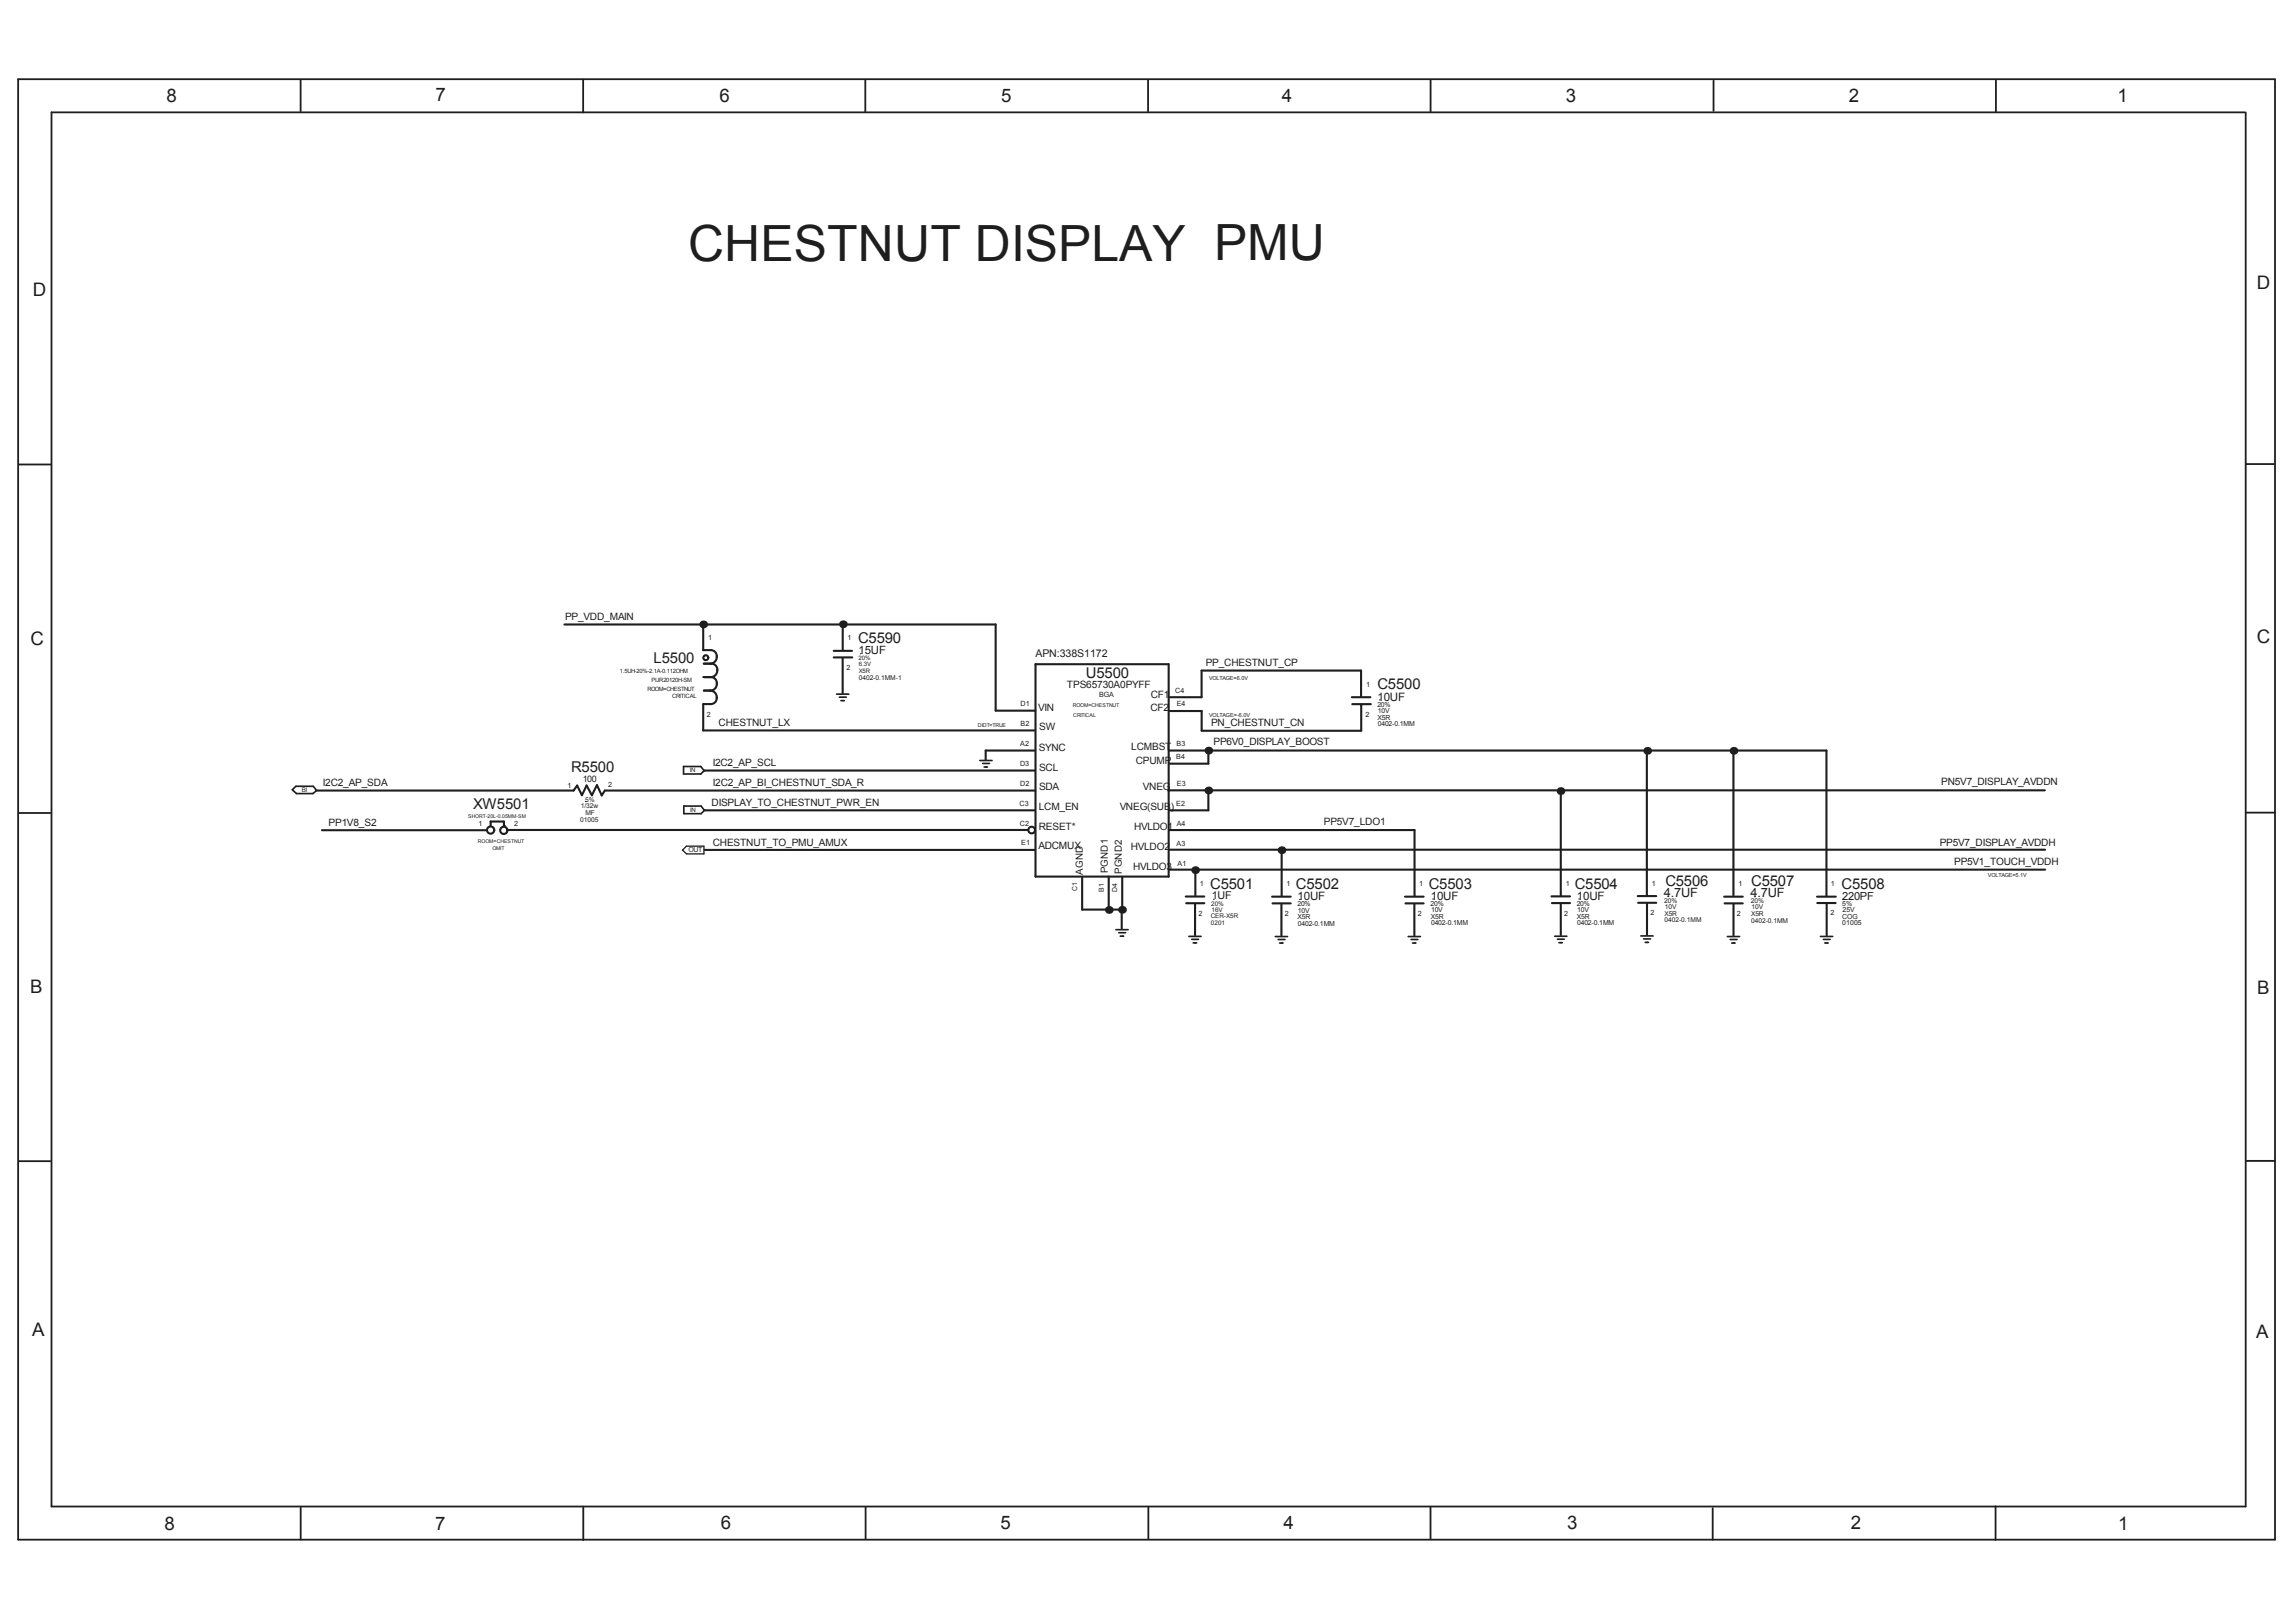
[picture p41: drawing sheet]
<svg xmlns="http://www.w3.org/2000/svg" width="297mm" height="210mm" viewBox="0 0 297 210" stroke-linecap="round" stroke-linejoin="round" font-family="sans-serif">
<defs><g id="words">
<text font-size="6.5" fill="#1e1e1e" x="89" y="33.8">CHESTNUT DISPLAY PMU</text>
<g font-size="2.4" fill="#1e1e1e">
<text x="21.5" y="13.3">8</text>
<text x="56.3" y="13.1">7</text>
<text x="93.1" y="13.3">6</text>
<text x="129.5" y="13.2">5</text>
<text x="165.8" y="13.3">4</text>
<text x="202.6" y="13.2">3</text>
<text x="239.2" y="13.1">2</text>
<text x="273.9" y="13.2">1</text>
<text x="4.2" y="38.3">D</text>
<text x="292" y="37.4">D</text>
<text x="3.9" y="83.4">C</text>
<text x="292" y="83.3">C</text>
<text x="3.9" y="128.4">B</text>
<text x="292" y="128.6">B</text>
<text x="4.2" y="172.9">A</text>
<text x="291.9" y="173.1">A</text>
<text x="21.3" y="198">8</text>
<text x="56.3" y="197.9">7</text>
<text x="93.3" y="197.9">6</text>
<text x="129.4" y="197.9">5</text>
<text x="166.1" y="197.9">4</text>
<text x="202.7" y="197.9">3</text>
<text x="239.4" y="197.9">2</text>
<text x="274" y="198">1</text>
</g>
<g font-size="1.9" fill="#1e1e1e">
<text x="111" y="83.3">C5590</text>
<text x="84.6" y="85.8">L5500</text>
<text x="140.5" y="87.7">U5500</text>
<text x="178.2" y="89.2">C5500</text>
<text x="73.9" y="100">R5500</text>
<text x="61.2" y="104.7">XW5501</text>
<text x="156.6" y="115">C5501</text>
<text x="167.7" y="115">C5502</text>
<text x="184.9" y="115">C5503</text>
<text x="203.7" y="115">C5504</text>
<text x="215.5" y="114.6">C5506</text>
<text x="226.6" y="114.6">C5507</text>
<text x="238.2" y="115">C5508</text>
</g>
<g font-size="1.7" fill="#1e1e1e">
<text x="215.3" y="116">4.7UF</text>
<text x="226.5" y="116.1">4.7UF</text>
</g>
<g font-size="1.5" fill="#1e1e1e">
<text x="111.1" y="84.7">15UF</text>
<text x="178.2" y="90.7">10UF</text>
<text x="167.9" y="116.5">10UF</text>
<text x="185.1" y="116.4">10UF</text>
<text x="204" y="116.4">10UF</text>
</g>
<g font-size="1.4" fill="#1e1e1e">
<text x="134" y="85.1">APN:338S1172</text>
<text x="156.8" y="116.4">1UF</text>
<text x="238.3" y="116.4">220PF</text>
</g>
<g font-size="1.3" fill="#1e1e1e">
<text x="73.1" y="80.3">PP_VDD_MAIN</text>
<text x="138" y="89">TPS65730A0PYFF</text>
<text x="156" y="86.2">PP_CHESTNUT_CP</text>
<text x="93" y="94">CHESTNUT_LX</text>
<text x="134.3" y="92.1">VIN</text>
<text x="134.5" y="94.5">SW</text>
<text x="148.8" y="92">CF2</text>
<text x="148.9" y="90.3">CF1</text>
<text x="156.7" y="94">PN_CHESTNUT_CN</text>
<text x="41.8" y="101.7">I2C2_AP_SDA</text>
<text x="92.2" y="99.2">I2C2_AP_SCL</text>
<text x="92.2" y="101.7">I2C2_AP_BI_CHESTNUT_SDA_R</text>
<text x="134.4" y="97.2">SYNC</text>
<text x="134.4" y="99.7">SCL</text>
<text x="146.4" y="97.1">LCMBST</text>
<text x="146.9" y="98.8">CPUMP</text>
<text x="157" y="96.4">PP6V0_DISPLAY_BOOST</text>
<text x="251.1" y="101.6">PN5V7_DISPLAY_AVDDN</text>
<text x="42.5" y="106.9">PP1V8_S2</text>
<text x="92.1" y="104.3">DISPLAY_TO_CHESTNUT_PWR_EN</text>
<text x="134.4" y="104.9">LCM_EN</text>
<text x="134.4" y="107.4">RESET*</text>
<text x="134.4" y="102.3">SDA</text>
<text x="144.9" y="104.9">VNEG(SUB)</text>
<text x="146.7" y="107.4">HVLDO1</text>
<text x="147.9" y="102.3">VNEG</text>
<text x="171.3" y="106.8">PP5V7_LDO1</text>
<text x="92.2" y="109.4">CHESTNUT_TO_PMU_AMUX</text>
<text x="134.3" y="109.8">ADCMUX</text>
<text x="140.1" y="113.2" transform="rotate(-90 140.1 113.2)">AGND</text>
<text x="143.3" y="113" transform="rotate(-90 143.3 113)">PGND1</text>
<text x="145.1" y="113.1" transform="rotate(-90 145.1 113.1)">PGND2</text>
<text x="146.3" y="110">HVLDO2</text>
<text x="146.6" y="112.6">HVLDO3</text>
<text x="250.9" y="109.4">PP5V7_DISPLAY_AVDDH</text>
<text x="252.8" y="112">PP5V1_TOUCH_VDDH</text>
</g>
<text font-size="1.2" fill="#1e1e1e" x="75.4" y="101.2">100</text>
<g font-size=".9" fill="#1e1e1e">
<text x="91.6" y="82.8">1</text>
<text x="109.6" y="82.9">1</text>
<text x="109.5" y="86.7">2</text>
<text x="111.1" y="88">0402-0.1MM-1</text>
<text x="152.1" y="89.6">C4</text>
<text x="176.7" y="88.9">1</text>
<text x="91.5" y="92.8">2</text>
<text x="132" y="94">B2</text>
<text x="132" y="91.4">D1</text>
<text x="142.2" y="90.2">BGA</text>
<text x="152.2" y="91.4">E4</text>
<text x="176.6" y="92.7">2</text>
<text x="178.2" y="91.5">20%</text>
<text x="178.2" y="93.2">X5R</text>
<text x="178.3" y="94">0402-0.1MM</text>
<text x="178.3" y="92.3">10V</text>
<text x="73.4" y="101.9">1</text>
<text x="78.7" y="101.9">2</text>
<text x="132" y="99.1">D3</text>
<text x="132" y="101.7">D2</text>
<text x="132" y="96.5">A2</text>
<text x="152.2" y="98.2">B4</text>
<text x="152.2" y="96.5">B3</text>
<text x="152.2" y="101.7">E3</text>
<text x="61.9" y="106.9">1</text>
<text x="66.5" y="106.9">2</text>
<text x="75.1" y="106.3">01005</text>
<text x="75.1" y="104.6">1/32w</text>
<text x="75.7" y="103.8">5%</text>
<text x="75.7" y="105.5">MF</text>
<text x="131.9" y="104.3">C3</text>
<text x="132" y="106.8">C2</text>
<text x="152.2" y="104.3">E2</text>
<text x="152.2" y="106.8">A4</text>
<text x="89.1" y="110.3">OUT</text>
<text x="132.1" y="109.4">E1</text>
<text x="152.2" y="109.4">A3</text>
<text x="152.3" y="112">A1</text>
<text x="139.3" y="115.4" transform="rotate(-90 139.3 115.4)">C1</text>
<text x="142.8" y="115.4" transform="rotate(-90 142.8 115.4)">B1</text>
<text x="144.5" y="115.4" transform="rotate(-90 144.5 115.4)">D4</text>
<text x="155" y="118.5">2</text>
<text x="155.2" y="114.7">1</text>
<text x="166.2" y="118.5">2</text>
<text x="166.4" y="114.7">1</text>
<text x="167.9" y="117.3">20%</text>
<text x="167.9" y="119">X5R</text>
<text x="167.9" y="118.1">10V</text>
<text x="167.9" y="119.8">0402-0.1MM</text>
<text x="183.4" y="118.5">2</text>
<text x="183.6" y="114.7">1</text>
<text x="185.1" y="117.2">20%</text>
<text x="185.1" y="118.9">X5R</text>
<text x="185.2" y="119.8">0402-0.1MM</text>
<text x="185.2" y="118">10V</text>
<text x="202.4" y="118.5">2</text>
<text x="202.6" y="114.6">1</text>
<text x="204" y="117.2">20%</text>
<text x="204" y="118.9">X5R</text>
<text x="204" y="118">10V</text>
<text x="204" y="119.8">0402-0.1MM</text>
<text x="213.5" y="118.5">2</text>
<text x="213.7" y="114.6">1</text>
<text x="215.3" y="116.8">20%</text>
<text x="215.3" y="118.5">X5R</text>
<text x="215.4" y="119.4">0402-0.1MM</text>
<text x="215.4" y="117.7">10V</text>
<text x="224.7" y="118.5">2</text>
<text x="224.9" y="114.7">1</text>
<text x="226.5" y="116.9">20%</text>
<text x="226.5" y="118.5">X5R</text>
<text x="226.6" y="119.4">0402-0.1MM</text>
<text x="226.6" y="117.7">10V</text>
<text x="236.8" y="118.5">2</text>
<text x="236.8" y="114.7">1</text>
<text x="238.3" y="117.2">5%</text>
<text x="238.3" y="118.9">COG</text>
<text x="238.3" y="119.7">01005</text>
<text x="238.4" y="118">25V</text>
</g>
<g font-size=".8" fill="#1e1e1e">
<text x="80.2" y="87.1">1.5UH-20%-2.1A-0.112OHM</text>
<text x="83.8" y="89.4">ROOM=CHESTNUT</text>
<text x="84.3" y="88.2">PIJR20120H-SM</text>
<text x="111.1" y="85.5">20%</text>
<text x="111.1" y="87.1">X5R</text>
<text x="111.1" y="86.2">6.3V</text>
<text x="87" y="90.3">CRITICAL</text>
<text x="89.2" y="99.9">IN</text>
<text x="39" y="102.5">BI</text>
<text x="89.3" y="105.1">IN</text>
<text x="156.6" y="118.8">CER-X5R</text>
<text x="156.6" y="119.7">0201</text>
<text x="156.7" y="117.2">20%</text>
<text x="156.7" y="118">16V</text>
</g>
<g font-size=".7" fill="#1e1e1e">
<text x="156.4" y="88">VOLTAGE=6.0V</text>
<text x="126.5" y="94.1">DIDT=TRUE</text>
<text x="138.8" y="91.5">ROOM=CHESTNUT</text>
<text x="138.8" y="92.8">CRITICAL</text>
<text x="156.4" y="92.8">VOLTAGE=-6.0V</text>
<text x="60.6" y="105.9">SHORT-20L-0.05MM-SM</text>
<text x="61.8" y="109.1">ROOM=CHESTNUT</text>
<text x="63.7" y="110">OMIT</text>
<text x="257.2" y="113.4">VOLTAGE=5.1V</text>
</g>
</g></defs>
<g fill="none" stroke="#1e1e1e" stroke-width=".27">
<path d="M73 80.8h55.8v11.2h5.1M91 80.9v3.2h1a.88 .88 0 0 1 .7 .9 .88 .88 0 0 1-.8 .9M91 87.6h1a.88 .88 0 0 1 .7 .9 .88 .88 0 0 1-.8 .9h-.8M91.1 85.9h.9a.88 .88 0 0 1 .8 .9 .88 .88 0 0 1-.8 .8M91.1 99.7h42.8M91.9 89.4a.87 .87 0 0 1 .8 .8 .87 .87 0 0 1-.7 .9h-1v3.4h42.8M107.9 85.1h2.4M107.9 84.2h2.3M109 85.2v4.5M109 81v3.1M133.9 97.1h-6.4v1.2M134 86h17.2v27.4h-17.2z"/>
<path d="M151.3 97.1h85v18.8M156.3 97.1v1.7h-5M174.9 90.2h2.4M174.9 91.1h2.4M176.1 91.2v3.4h-20.6v-2.6h-4.2M176.1 90.1v-3.3h-20.6v3.4h-4.2M213.1 97.5v18.4M224.3 97.4v18.4M41 102.3h33.2l.5-.6 .6 1.2 .6-1.2 .7 1.2 .6-1.3 .6 1.3 .4-.6h55.7M41.7 107.4h21.2M65.2 106.9h.1M65.2 106.9v-.6h-1.7v.6"/>
<path d="M65.8 107.4h67.2M91.1 104.9h42.7M91.2 110h42.6M143.4 113.4v4.2M145.1 118v2.2M145.2 113.5v4.2h-5.2v-4.1M151.2 102.3h113.3M151.3 107.4h31.7v8.5M151.3 112.5h113.3M151.4 110h113.2M153.4 116h2.4M153.5 116.9h2.3"/>
<path d="M154.6 117v4M154.6 112.8v3.1M156.3 102.3v2.6h-5M164.6 116h2.4M164.6 116.9h2.4M165.8 117v4.1M165.8 110.1v5.8M181.8 116h2.4M181.8 116.9h2.4M183 117v4.1M200.7 116h2.4M200.8 116.9h2.3"/>
<path d="M201.9 102.6v13.3M201.9 117v4M211.9 116h2.4M211.9 116.8h2.4M213.1 116.9v4.1M223.1 116h2.4M223.1 116.9h2.4M224.3 117v4.1M235.1 116h2.4M235.1 116.9h2.4M236.3 117v4"/>
<circle cx="91.3" cy="85.1" r=".32"/>
<circle cx="63.5" cy="107.4" r=".47"/>
<circle cx="65.2" cy="107.5" r=".47"/>
<circle cx="133.5" cy="107.4" r=".43"/>
</g>
<path d="M88.3 110l.5-.5h2.3v1h-2.3z" fill="none" stroke="#1e1e1e" stroke-width=".17"/>
<g fill="none" stroke="#1e1e1e" stroke-width=".22">
<path d="M91.1 99.7l-.4-.5h-2.3v1h2.3l.4-.5M108.2 89.8h1.6M108.6 90.2h.9M108.8 90.7h.4M126.8 98.4h1.5M127.1 98.8h.9M127.3 99.3h.5M37.8 102.2l.5-.4h2.2l.5 .5-.5 .4h-2.1l-.6-.5M88.5 104.3h2.2l.4 .6-.4 .4h-2.2zM144.4 120.3h1.6M144.7 120.7h.9M144.9 121.1h.5"/>
<path d="M153.8 121.2h1.6M154.2 121.6h.9M154.4 122h.4M165 121.2h1.6M165.4 121.6h.8M165.5 122h.5M182.2 121.2h1.6M182.6 121.6h.8M182.7 122h.5M201.1 121.2h1.6M201.5 121.5h.9M201.7 122h.4"/>
<path d="M212.3 121.1h1.6M212.6 121.5h.9M212.8 122h.5M223.5 121.2h1.6M223.8 121.6h.9M224 122h.5M235.5 121.2h1.6M235.9 121.6h.9M236.1 122h.4"/>
</g>
<g fill="none" stroke="#1e1e1e" stroke-width=".23">
<path d="M2.3 10.2l292 .1v188.9h-292zM38.9 10.4v4M75.4 10.3v4.3M111.9 10.3v4.2M148.5 10.3v4.1M185.1 10.3v4.2M221.7 10.4v4M258.2 10.3v4.2M290.4 14.5h-283.7v180.5h283.8v-180.4M2.4 60.1h4.2M290.5 60.1h3.7M2.4 105.2h4.2"/>
<path d="M290.5 105.2h3.8M2.5 150.3h4M290.6 150.2h3.7M38.9 195.1v4.1M75.5 195v4.3M112 195v4.2M148.6 195.1v4.1M185.1 195v4.1M221.6 195.2v4.1M258.2 194.9v4.4"/>
</g>
<path d="M37.8 102.2h.1" fill="none" stroke="#1e1e1e" stroke-width=".14"/>
<path d="M109 90.7h.1M127.5 99.3h.1M145.1 121.1h.1M154.6 122h.1M165.8 122h.1M182.9 122h.1M201.9 122h.1M213 122h.1M224.2 122h.1M236.3 122h.1" fill="none" stroke="#1e1e1e" stroke-width=".19"/>
<path d="M111.3 84.6h.1M178.5 90.6h.1M75.7 103.7h.1M88.3 110h.1M157 116.4h.1M168.1 116.4h.1M185.3 116.3h.1M204.2 116.3h.1M238.4 116.4h.1M2.4 199.2h.1" fill="none" stroke="#1e1e1e" stroke-width=".13"/>
<path d="M91.1 99.7h.1M91.1 104.8h.1" fill="none" stroke="#1e1e1e" stroke-width=".21"/>
<g fill="#1e1e1e">
<circle cx="143.5" cy="117.8" r=".5"/>
<circle cx="154.6" cy="112.6" r=".5"/>
<circle cx="156.3" cy="97.1" r=".5"/>
<circle cx="213.1" cy="97.2" r=".5"/>
</g>
<path d="M215.8 116h.1" fill="none" stroke="#1e1e1e" stroke-width=".13"/>
<circle cx="224.3" cy="97.2" r=".5" fill="#1e1e1e"/>
<path d="M227 116.1h.1" fill="none" stroke="#1e1e1e" stroke-width=".13"/>
<g fill="#1e1e1e">
<circle cx="156.3" cy="102.3" r=".5"/>
<circle cx="145.2" cy="117.7" r=".5"/>
<circle cx="165.8" cy="110" r=".5"/>
<circle cx="91" cy="80.8" r=".5"/>
<circle cx="109" cy="80.8" r=".5"/>
<circle cx="201.9" cy="102.4" r=".5"/>
</g>
<use href="#words"/>
</svg>
